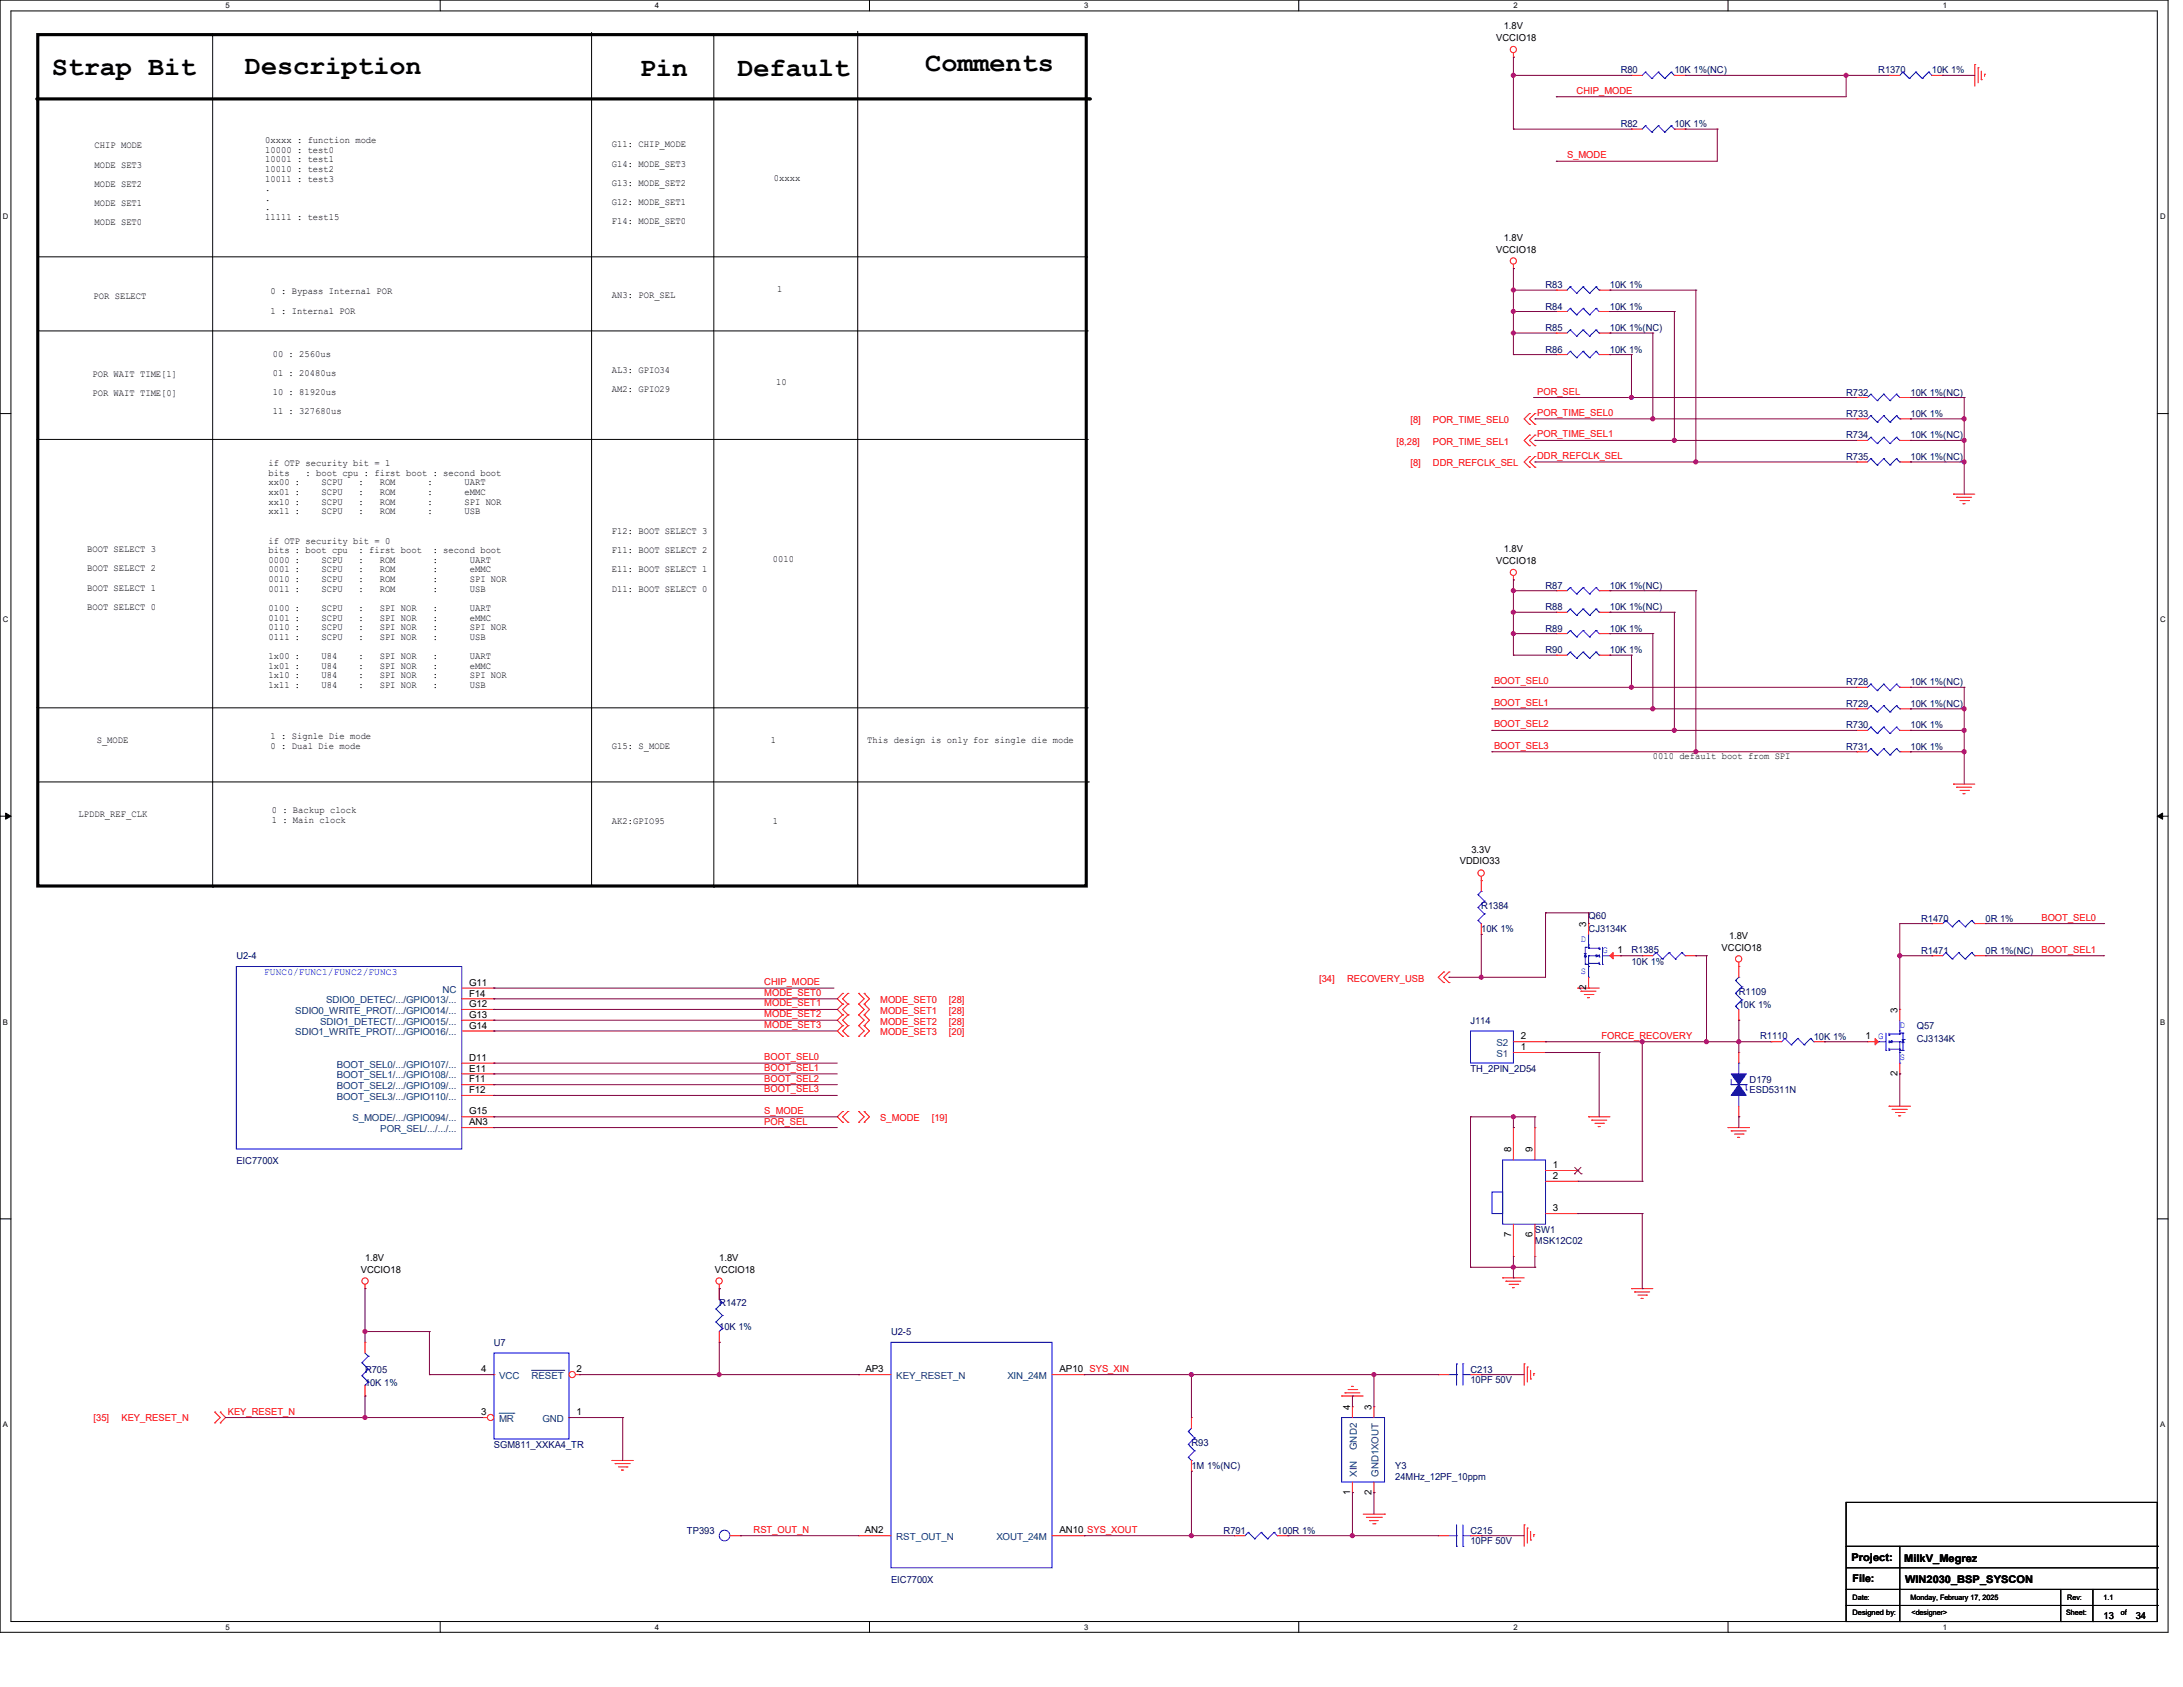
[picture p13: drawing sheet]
<svg xmlns="http://www.w3.org/2000/svg" width="558mm" height="431mm" viewBox="0 0 558 431" stroke-linecap="round" stroke-linejoin="round" font-family="sans-serif">
<defs><g id="words">
<g font-size="6.9">
<text x="13.2" y="19.2">Strap Bit</text>
<text x="62.6" y="18.9">Description</text>
<text x="163.5" y="19.4">Pin</text>
<text x="188.5" y="19.4">Default</text>
<text x="236.5" y="18.1">Comments</text>
</g>
<g font-size="2.7">
<text x="473.2" y="398.7">Project:</text>
<text x="486.7" y="399">MilkV_Megrez</text>
<text x="473.5" y="404.2">File:</text>
<text x="487" y="404.5">WIN2030_BSP_SYSCON</text>
</g>
<g font-size="2.5">
<text x="382.4" y="10.5">VCCIO18</text>
<text x="384.4" y="7.5">1.8V</text>
<text x="24.2" y="37.9">CHIP MODE</text>
<text x="67.8" y="36.6">0xxxx : function mode</text>
<text x="67.8" y="39">10000 : test0</text>
<text x="67.8" y="41.5">10001 : test1</text>
<text x="156.4" y="37.7">G11: CHIP_MODE</text>
<text x="24.2" y="42.8">MODE SET3</text>
<text x="24.2" y="47.8">MODE SET2</text>
<text x="67.8" y="43.9">10010 : test2</text>
<text x="67.8" y="46.4">10011 : test3</text>
<text x="156.4" y="42.6">G14: MODE_SET3</text>
<text x="156.4" y="47.5">G13: MODE_SET2</text>
<text x="197.8" y="46.1">0xxxx</text>
<text x="24.2" y="52.7">MODE SET1</text>
<text x="67.8" y="48.9">.</text>
<text x="67.8" y="51.3">.</text>
<text x="67.8" y="53.8">.</text>
<text x="156.4" y="52.4">G12: MODE_SET1</text>
<text x="24.2" y="57.6">MODE SET0</text>
<text x="67.8" y="56.2">11111 : test15</text>
<text x="156.4" y="57.3">F14: MODE_SET0</text>
<text x="382.4" y="64.6">VCCIO18</text>
<text x="384.4" y="61.6">1.8V</text>
<text x="23.9" y="76.3">POR SELECT</text>
<text x="69.2" y="75.2">0 : Bypass Internal POR</text>
<text x="156.4" y="76.1">AN3: POR_SEL</text>
<text x="198.7" y="74.7">1</text>
<text x="69.2" y="80.1">1 : Internal POR</text>
<text x="69.7" y="91.1">00 : 2560us</text>
<text x="156.4" y="95.2">AL3: GPIO34</text>
<text x="23.6" y="96.3">POR WAIT TIME[1]</text>
<text x="23.6" y="101.3">POR WAIT TIME[0]</text>
<text x="69.7" y="96.1">01 : 20480us</text>
<text x="69.7" y="101">10 : 81920us</text>
<text x="156.4" y="100.2">AM2: GPIO29</text>
<text x="198.4" y="98.3">10</text>
<text x="69.7" y="105.9">11 : 327680us</text>
<text x="68.6" y="119.1">if OTP security bit = 1</text>
<text x="68.6" y="121.6">bits</text>
<text x="68.6" y="124">xx00 :</text>
<text x="78.1" y="121.6">: boot cpu : first boot : second boot</text>
<text x="82.2" y="124">SCPU</text>
<text x="91.6" y="124">:</text>
<text x="97.1" y="124">ROM</text>
<text x="109.2" y="124">:</text>
<text x="118.7" y="124">UART</text>
<text x="68.6" y="126.5">xx01 :</text>
<text x="68.6" y="128.9">xx10 :</text>
<text x="68.6" y="131.4">xx11 :</text>
<text x="82.2" y="126.5">SCPU</text>
<text x="82.2" y="128.9">SCPU</text>
<text x="82.2" y="131.4">SCPU</text>
<text x="91.6" y="126.5">:</text>
<text x="91.6" y="128.9">:</text>
<text x="91.6" y="131.4">:</text>
<text x="97.1" y="126.5">ROM</text>
<text x="97.1" y="128.9">ROM</text>
<text x="97.1" y="131.4">ROM</text>
<text x="109.2" y="126.5">:</text>
<text x="109.2" y="128.9">:</text>
<text x="109.2" y="131.4">:</text>
<text x="118.7" y="126.5">eMMC</text>
<text x="118.7" y="128.9">SPI NOR</text>
<text x="118.7" y="131.4">USB</text>
<text x="156.4" y="136.4">F12: BOOT SELECT 3</text>
<text x="22.3" y="141.1">BOOT SELECT 3</text>
<text x="68.6" y="138.9">if OTP security bit = 0</text>
<text x="68.6" y="141.4">bits : boot cpu</text>
<text x="68.6" y="143.8">0000 :</text>
<text x="82.2" y="143.8">SCPU</text>
<text x="91.6" y="141.4">: first boot</text>
<text x="91.6" y="143.8">:</text>
<text x="97.1" y="143.8">ROM</text>
<text x="110.6" y="141.4">: second boot</text>
<text x="110.6" y="143.8">:</text>
<text x="120.1" y="143.8">UART</text>
<text x="156.4" y="141.3">F11: BOOT SELECT 2</text>
<text x="197.6" y="143.6">0010</text>
<text x="384.4" y="141.1">1.8V</text>
<text x="22.3" y="146">BOOT SELECT 2</text>
<text x="68.6" y="146.3">0001 :</text>
<text x="68.6" y="148.7">0010 :</text>
<text x="82.2" y="146.3">SCPU</text>
<text x="82.2" y="148.7">SCPU</text>
<text x="91.6" y="146.3">:</text>
<text x="91.6" y="148.7">:</text>
<text x="97.1" y="146.3">ROM</text>
<text x="97.1" y="148.7">ROM</text>
<text x="110.6" y="146.3">:</text>
<text x="110.6" y="148.7">:</text>
<text x="120.1" y="146.3">eMMC</text>
<text x="120.1" y="148.7">SPI NOR</text>
<text x="156.4" y="146.2">E11: BOOT SELECT 1</text>
<text x="382.4" y="144.1">VCCIO18</text>
<text x="22.3" y="150.9">BOOT SELECT 1</text>
<text x="22.3" y="155.8">BOOT SELECT 0</text>
<text x="68.6" y="151.2">0011 :</text>
<text x="82.2" y="151.2">SCPU</text>
<text x="91.6" y="151.2">:</text>
<text x="97.1" y="151.2">ROM</text>
<text x="110.6" y="151.2">:</text>
<text x="120.1" y="151.2">USB</text>
<text x="156.4" y="151.1">D11: BOOT SELECT 0</text>
<text x="68.6" y="156.1">0100 :</text>
<text x="68.6" y="158.5">0101 :</text>
<text x="68.6" y="161">0110 :</text>
<text x="82.2" y="156.1">SCPU</text>
<text x="82.2" y="158.5">SCPU</text>
<text x="82.2" y="161">SCPU</text>
<text x="91.6" y="156.1">:</text>
<text x="91.6" y="158.5">:</text>
<text x="91.6" y="161">:</text>
<text x="97.1" y="156.1">SPI NOR</text>
<text x="97.1" y="158.5">SPI NOR</text>
<text x="97.1" y="161">SPI NOR</text>
<text x="110.6" y="156.1">:</text>
<text x="110.6" y="158.5">:</text>
<text x="110.6" y="161">:</text>
<text x="120.1" y="156.1">UART</text>
<text x="120.1" y="158.5">eMMC</text>
<text x="120.1" y="161">SPI NOR</text>
<text x="68.6" y="163.4">0111 :</text>
<text x="82.2" y="163.4">SCPU</text>
<text x="91.6" y="163.4">:</text>
<text x="97.1" y="163.4">SPI NOR</text>
<text x="110.6" y="163.4">:</text>
<text x="120.1" y="163.4">USB</text>
<text x="68.6" y="168.4">1x00 :</text>
<text x="68.6" y="170.8">1x01 :</text>
<text x="68.6" y="173.3">1x10 :</text>
<text x="82.2" y="168.4">U84</text>
<text x="82.2" y="170.8">U84</text>
<text x="82.2" y="173.3">U84</text>
<text x="91.6" y="168.4">:</text>
<text x="91.6" y="170.8">:</text>
<text x="91.6" y="173.3">:</text>
<text x="97.1" y="168.4">SPI NOR</text>
<text x="97.1" y="170.8">SPI NOR</text>
<text x="97.1" y="173.3">SPI NOR</text>
<text x="110.6" y="168.4">:</text>
<text x="110.6" y="170.8">:</text>
<text x="110.6" y="173.3">:</text>
<text x="120.1" y="168.4">UART</text>
<text x="120.1" y="170.8">eMMC</text>
<text x="120.1" y="173.3">SPI NOR</text>
<text x="68.6" y="175.7">1x11 :</text>
<text x="82.2" y="175.7">U84</text>
<text x="91.6" y="175.7">:</text>
<text x="97.1" y="175.7">SPI NOR</text>
<text x="110.6" y="175.7">:</text>
<text x="120.1" y="175.7">USB</text>
<text x="24.7" y="189.9">S_MODE</text>
<text x="69.2" y="188.8">1 : Signle Die mode</text>
<text x="69.2" y="191.3">0 : Dual Die mode</text>
<text x="156.4" y="191.3">G15: S_MODE</text>
<text x="197" y="189.9">1</text>
<text x="221.7" y="189.9">This design is only for single die mode</text>
<text x="422.5" y="194">0010 default boot from SPI</text>
<text x="20.1" y="208.8">LPDDR_REF_CLK</text>
<text x="69.5" y="207.7">0 : Backup clock</text>
<text x="69.5" y="210.2">1 : Main clock</text>
<text x="156.4" y="210.5">AK2:GPIO95</text>
<text x="197.6" y="210.5">1</text>
<text x="373.1" y="220.6">VDDIO33</text>
<text x="376.1" y="217.9">3.3V</text>
<text x="405.5" y="236.8" transform="rotate(-90 405.5 236.8)">3</text>
<text x="442" y="239.9">1.8V</text>
<text x="413.4" y="243.6">1</text>
<text x="440.1" y="242.9">VCCIO18</text>
<text x="119.9" y="251.8">G11</text>
<text x="119.9" y="254.6">F14</text>
<text x="119.9" y="257.3">G12</text>
<text x="405.5" y="253" transform="rotate(-90 405.5 253)">2</text>
<text x="119.9" y="260.1">G13</text>
<text x="119.9" y="262.8">G14</text>
<text x="485" y="258.7" transform="rotate(-90 485 258.7)">3</text>
<text x="388.7" y="268.3">1</text>
<text x="388.7" y="265.6">2</text>
<text x="476.8" y="265.6">1</text>
<text x="119.9" y="271">D11</text>
<text x="119.9" y="273.8">E11</text>
<text x="485" y="274.9" transform="rotate(-90 485 274.9)">2</text>
<text x="119.9" y="276.5">F11</text>
<text x="119.9" y="279.3">F12</text>
<text x="119.9" y="284.7">G15</text>
<text x="119.9" y="287.5">AN3</text>
<text x="386.2" y="294.4" transform="rotate(-90 386.2 294.4)">8</text>
<text x="391.8" y="294.4" transform="rotate(-90 391.8 294.4)">9</text>
<text x="397" y="298.4">1</text>
<text x="397" y="301.2">2</text>
<text x="397" y="309.5">3</text>
<text x="386.2" y="316.1" transform="rotate(-90 386.2 316.1)">7</text>
<text x="391.8" y="316.1" transform="rotate(-90 391.8 316.1)">6</text>
<text x="93.3" y="322.2">1.8V</text>
<text x="183.9" y="322.2">1.8V</text>
<text x="92.2" y="325.2">VCCIO18</text>
<text x="182.8" y="325.2">VCCIO18</text>
<text x="123" y="350.6">4</text>
<text x="147.4" y="350.6">2</text>
<text x="221.2" y="350.6">AP3</text>
<text x="270.8" y="350.6">AP10 SYS_XIN</text>
<text x="123" y="361.6">3</text>
<text x="147.4" y="361.6">1</text>
<text x="345.1" y="360.3" transform="rotate(-90 345.1 360.3)">4</text>
<text x="350.6" y="360.3" transform="rotate(-90 350.6 360.3)">3</text>
<text x="345.1" y="381.9" transform="rotate(-90 345.1 381.9)">1</text>
<text x="350.6" y="381.9" transform="rotate(-90 350.6 381.9)">2</text>
<text x="221.1" y="391.8">AN2</text>
<text x="270.8" y="391.8">AN10 SYS_XOUT</text>
<text x="537.7" y="413.5">13</text>
<text x="545.9" y="413.5">34</text>
</g>
<g font-size="2.5" fill="#f00">
<text x="403" y="24">CHIP_MODE</text>
<text x="400.6" y="40.4">S_MODE</text>
<text x="392.9" y="100.8">POR_SEL</text>
<text x="392.9" y="106.3">POR_TIME_SEL0</text>
<text x="357" y="113.7">[8,28]</text>
<text x="360.5" y="108.2">[8]</text>
<text x="366.3" y="108.2">POR_TIME_SEL0</text>
<text x="366.3" y="113.7">POR_TIME_SEL1</text>
<text x="392.9" y="111.8">POR_TIME_SEL1</text>
<text x="360.5" y="119.2">[8]</text>
<text x="366.3" y="119.2">DDR_REFCLK_SEL</text>
<text x="392.9" y="117.3">DDR_REFCLK_SEL</text>
<text x="381.9" y="174.8">BOOT_SEL0</text>
<text x="381.9" y="180.3">BOOT_SEL1</text>
<text x="381.9" y="185.8">BOOT_SEL2</text>
<text x="381.9" y="191.3">BOOT_SEL3</text>
<text x="521.8" y="235.2">BOOT_SEL0</text>
<text x="521.8" y="243.4">BOOT_SEL1</text>
<text x="195.4" y="251.7">CHIP_MODE</text>
<text x="337.2" y="250.8">[34]</text>
<text x="344.3" y="250.8">RECOVERY_USB</text>
<text x="195.4" y="254.4">MODE_SET0</text>
<text x="195.4" y="257.1">MODE_SET1</text>
<text x="225" y="256.3">MODE_SET0</text>
<text x="242.6" y="256.3">[28]</text>
<text x="195.4" y="259.9">MODE_SET2</text>
<text x="195.4" y="262.6">MODE_SET3</text>
<text x="225" y="259">MODE_SET1</text>
<text x="225" y="261.8">MODE_SET2</text>
<text x="242.6" y="259">[28]</text>
<text x="242.6" y="261.8">[28]</text>
<text x="225" y="264.5">MODE_SET3</text>
<text x="242.6" y="264.5">[20]</text>
<text x="409.3" y="265.4">FORCE_RECOVERY</text>
<text x="195.4" y="273.6">BOOT_SEL1</text>
<text x="195.4" y="270.8">BOOT_SEL0</text>
<text x="195.4" y="279.1">BOOT_SEL3</text>
<text x="195.4" y="276.4">BOOT_SEL2</text>
<text x="195.4" y="284.6">S_MODE</text>
<text x="195.4" y="287.3">POR_SEL</text>
<text x="225" y="286.5">S_MODE</text>
<text x="238.2" y="286.5">[19]</text>
<text x="23.9" y="363">[35]</text>
<text x="31" y="363">KEY_RESET_N</text>
<text x="58.2" y="361.4">KEY_RESET_N</text>
<text x="192.6" y="391.6">RST_OUT_N</text>
</g>
<g font-size="2.5" fill="#000080">
<text x="414.3" y="18.8">R80</text>
<text x="428" y="18.8">10K 1%(NC)</text>
<text x="480.1" y="18.8">R1370</text>
<text x="493.8" y="18.8">10K 1%</text>
<text x="414.3" y="32.5">R82</text>
<text x="428" y="32.5">10K 1%</text>
<text x="395.1" y="73.6">R83</text>
<text x="411.5" y="73.6">10K 1%</text>
<text x="395.1" y="79.1">R84</text>
<text x="411.5" y="79.1">10K 1%</text>
<text x="395.1" y="84.6">R85</text>
<text x="411.5" y="84.6">10K 1%(NC)</text>
<text x="395.1" y="90.1">R86</text>
<text x="411.5" y="90.1">10K 1%</text>
<text x="471.9" y="101">R732</text>
<text x="488.4" y="101">10K 1%(NC)</text>
<text x="471.9" y="106.6">R733</text>
<text x="488.4" y="106.6">10K 1%</text>
<text x="471.9" y="112">R734</text>
<text x="488.4" y="112">10K 1%(NC)</text>
<text x="471.9" y="117.5">R735</text>
<text x="488.4" y="117.5">10K 1%(NC)</text>
<text x="395.1" y="150.4">R87</text>
<text x="395.1" y="155.9">R88</text>
<text x="411.5" y="150.4">10K 1%(NC)</text>
<text x="411.5" y="155.9">10K 1%(NC)</text>
<text x="395.1" y="161.4">R89</text>
<text x="411.5" y="161.4">10K 1%</text>
<text x="395.1" y="166.9">R90</text>
<text x="411.5" y="166.9">10K 1%</text>
<text x="471.9" y="175.1">R728</text>
<text x="488.4" y="175.1">10K 1%(NC)</text>
<text x="471.9" y="180.6">R729</text>
<text x="488.4" y="180.6">10K 1%(NC)</text>
<text x="471.9" y="191.6">R731</text>
<text x="471.9" y="186.1">R730</text>
<text x="488.4" y="191.6">10K 1%</text>
<text x="488.4" y="186.1">10K 1%</text>
<text x="378.6" y="232.2">R1384</text>
<text x="378.6" y="238.2">10K 1%</text>
<text x="406.1" y="234.9">Q60</text>
<text x="406.1" y="238.2">CJ3134K</text>
<text x="491.1" y="235.5">R1470</text>
<text x="507.5" y="235.5">0R 1%</text>
<text x="60.4" y="245.1">U2-4</text>
<text x="417" y="243.4">R1385</text>
<text x="491.1" y="243.7">R1471</text>
<text x="507.5" y="243.7">0R 1%(NC)</text>
<text x="417" y="246.4">10K 1%</text>
<text x="444.5" y="254.1">R1109</text>
<text x="444.5" y="257.4">10K 1%</text>
<text x="375.9" y="261.5">J114</text>
<text x="490" y="262.9">Q57</text>
<text x="449.9" y="265.4">R1110</text>
<text x="463.6" y="265.6">10K 1%</text>
<text x="490" y="266.2">CJ3134K</text>
<text x="375.9" y="273.9">TH_2PIN_2D54</text>
<text x="447.2" y="276.6">D179</text>
<text x="447.2" y="279.4">ESD5311N</text>
<text x="60.4" y="297.5">EIC7700X</text>
<text x="392.3" y="315">SW1</text>
<text x="392.3" y="317.8">MSK12C02</text>
<text x="183.9" y="333.7">R1472</text>
<text x="183.9" y="339.7">10K 1%</text>
<text x="227.8" y="341.1">U2-5</text>
<text x="126.2" y="343.8">U7</text>
<text x="93.3" y="350.7">R705</text>
<text x="93.3" y="354">10K 1%</text>
<text x="375.9" y="350.7">C213</text>
<text x="375.9" y="353.4">10PF 50V</text>
<text x="126.2" y="369.9">SGM811_XXKA4_TR</text>
<text x="304.5" y="369.3">R93</text>
<text x="304.5" y="375.4">1M 1%(NC)</text>
<text x="356.7" y="375.4">Y3</text>
<text x="356.7" y="378.1">24MHz_12PF_10ppm</text>
<text x="175.6" y="391.8">TP393</text>
<text x="312.8" y="391.8">R791</text>
<text x="326.5" y="391.8">100R 1%</text>
<text x="375.9" y="391.8">C215</text>
<text x="375.9" y="394.6">10PF 50V</text>
<text x="227.8" y="404.5">EIC7700X</text>
</g>
<g font-size="2.5" fill="#00f">
<text x="404.1" y="240.7">D</text>
<text x="409.6" y="243.4">G</text>
<text x="67.5" y="249.2">FUNC0/FUNC1/FUNC2/FUNC3</text>
<text x="404.1" y="248.9">S</text>
<text x="485.6" y="262.6">D</text>
<text x="480.1" y="265.3">G</text>
<text x="485.6" y="270.8">S</text>
</g>
<g font-size="2.5" fill="#004080">
<text x="83.4" y="256.3">SDIO0_DETEC/.../GPIO013/...</text>
<text x="113.1" y="253.6">NC</text>
<text x="75.5" y="259">SDIO0_WRITE_PROT/.../GPIO014/...</text>
<text x="81.8" y="261.8">SDIO1_DETECT/.../GPIO015/...</text>
<text x="75.5" y="264.5">SDIO1_WRITE_PROT/.../GPIO016/...</text>
<text x="382.5" y="267.3">S2</text>
<text x="86.1" y="272.8">BOOT_SEL0/.../GPIO107/...</text>
<text x="86.1" y="275.5">BOOT_SEL1/.../GPIO108/...</text>
<text x="382.5" y="270">S1</text>
<text x="86.1" y="278.3">BOOT_SEL2/.../GPIO109/...</text>
<text x="86.1" y="281">BOOT_SEL3/.../GPIO110/...</text>
<text x="90.1" y="286.5">S_MODE/.../GPIO094/...</text>
<text x="97.2" y="289.2">POR_SEL/.../.../...</text>
<text x="127.6" y="352.3">VCC</text>
<text x="135.8" y="352.3">RESET</text>
<text x="229.1" y="352.3">KEY_RESET_N</text>
<text x="257.5" y="352.3">XIN_24M</text>
<text x="127.6" y="363.3">MR</text>
<text x="138.6" y="363.3">GND</text>
<text x="346.8" y="370.5" transform="rotate(-90 346.8 370.5)">GND2</text>
<text x="346.8" y="377.3" transform="rotate(-90 346.8 377.3)">XIN</text>
<text x="352.3" y="377.3" transform="rotate(-90 352.3 377.3)">GND1XOUT</text>
<text x="229.1" y="393.5">RST_OUT_N</text>
<text x="254.7" y="393.5">XOUT_24M</text>
</g>
<g font-size="2">
<text x="57.7" y="2.1">5</text>
<text x="167.4" y="2.1">4</text>
<text x="277.1" y="2.1">3</text>
<text x="386.8" y="2.1">2</text>
<text x="496.6" y="2.1">1</text>
<text x=".8" y="56">D</text>
<text x="552.2" y="56">D</text>
<text x=".8" y="158.9">C</text>
<text x="552.2" y="158.9">C</text>
<text x=".8" y="261.7">B</text>
<text x="552.2" y="261.7">B</text>
<text x=".8" y="364.6">A</text>
<text x="552.2" y="364.6">A</text>
<text x="57.7" y="416.3">5</text>
<text x="167.4" y="416.3">4</text>
<text x="277.1" y="416.3">3</text>
<text x="386.8" y="416.3">2</text>
<text x="496.6" y="416.3">1</text>
</g>
<g font-size="1.9">
<text x="473.5" y="408.9">Date:</text>
<text x="473.5" y="412.7">Designed by:</text>
<text x="488.4" y="408.9">Monday, February 17, 2025</text>
<text x="488.6" y="412.7">&lt;designer&gt;</text>
<text x="528.1" y="412.7">Sheet:</text>
<text x="528.4" y="408.9">Rev:</text>
<text x="537.7" y="408.9">1.1</text>
<text x="542.1" y="412.7">of</text>
</g>
</g></defs>
<g fill="none" stroke="#000" stroke-width=".26">
<path d="M0 0h554.2v417h-554.2zM2.8 2.8h548.6v411.5h-548.6zM54.4 8.6v218.1M112.5 0v2.8M151.2 8.3v218.1M182.5 8.6v218.1M219.2 8v218.1M222.2 0v2.8M332 0v2.8M441.7 0v2.8M9.7 65.6h268M277.7 65.6h.1"/>
<path d="M9.7 84.5h268.2M277.9 84.5h.1M0 105.7h2.8M9.4 112.3h268.5M277.9 112.3h.1M551.4 105.7h2.8M9.4 180.8h268.5M9.7 199.8h268.5M277.9 180.8h.1M278.2 199.8h.1M0 208.5h2.8M1.4 207.7l1.4 .8-1.4 .8z"/>
<path d="M551.4 208.5l1.4-.8v1.6zM551.4 208.5h2.8M54.4 226.7h.1M151.2 226.4h.1M182.5 226.7h.1M219.2 226.1h.1M0 311.4h2.8M551.4 311.4h2.8M471.9 383.8h79.5v30.5h-79.5zM471.9 395.1h79.5M485.6 395.1v19.2M551.4 395.1h.1"/>
<path d="M112.5 414.3v2.7M222.2 414.3v2.7M332 414.3v2.7M441.7 414.3v2.7M471.9 400.6h79.5M471.9 406.1h79.5M471.9 410.2h79.5M485.6 414.3h.1M526.8 414.3h.1M526.8 406.1v8.2M535 414.3h.1M535 406.1v8.2"/>
<path d="M551.4 400.6h.1M551.4 406.1h.1M551.4 410.2h.1"/>
</g>
<path d="M1.4 207.7l1.4 .8-1.4 .8zM551.4 208.5l1.4-.8v1.6z" fill="#000"/>
<path d="M9.7 8.8h268v217.6h-268zM9.4 25.3h269.1" fill="none" stroke="#000" stroke-width=".8"/>
<circle cx="278.5" cy="25.3" r=".4" fill="#000"/>
<g fill="none" stroke="#f00" stroke-width=".26">
<path d="M386.8 14.6h.1M386.8 13.5v1.1M504.8 16.5h.1M504.8 16.5v5.5M505.6 17.3h.1M505.6 17.3v3.9M506.4 18.2v2.2M507.3 19h.1M507.3 19v.5M417 33h.1M417 33h2.8M428 33h2.7"/>
<path d="M430.7 33h.1M506.4 20.4h.1M386.8 68.6h.1M386.8 67.5v1.1M397.8 79.6h.1M397.8 79.6h2.8M408.8 79.6h2.7M411.5 79.6h.1M397.8 85.1h.1M397.8 85.1h2.8M408.8 85.1h2.7M411.5 85.1h.1"/>
<path d="M390.9 108.4h.1M390.9 105.7h.1M390.9 113.9h.1M390.9 111.2h.1M390.9 119.4h.1M390.9 116.6h.1M390.9 105.7l-1.3 1.3 1.3 1.4M390.9 111.2l-1.3 1.3 1.3 1.4M390.9 116.6l-1.3 1.4 1.3 1.4M392.3 108.4h.1M392.3 105.7h.1M392.3 113.9h.1"/>
<path d="M392.3 111.2h.1M392.3 119.4h.1M392.3 116.6h.1M392.3 105.7l-1.4 1.3 1.4 1.4M392.3 111.2l-1.4 1.3 1.4 1.4M392.3 116.6l-1.4 1.4 1.4 1.4M474.6 107h.1M474.6 112.5h.1M474.6 107h2.8M474.6 112.5h2.8M485.6 107h2.8M485.6 112.5h2.8"/>
<path d="M488.4 107h.1M488.4 112.5h.1M499.3 126.2h.1M499.3 126.2h5.5M500.1 127h.1M500.1 127h3.9M501 127.9h2.2M501.8 128.7h.1M501.8 128.7h.5M503.2 127.9h.1M386.8 148.2h.1M386.8 147.1v1.1"/>
<path d="M397.8 150.9h.1M397.8 156.4h.1M397.8 150.9h2.8M397.8 156.4h2.8M408.8 150.9h2.7M408.8 156.4h2.7M411.5 150.9h.1M411.5 156.4h.1M474.6 175.6h.1M474.6 175.6h2.8M485.6 175.6h2.8M488.4 175.6h.1"/>
<path d="M474.6 192.1h.1M474.6 181.1h.1M474.6 192.1h2.8M474.6 181.1h2.8M485.6 192.1h2.8M485.6 181.1h2.8M488.4 192.1h.1M488.4 181.1h.1M499.3 200.3h.1M499.3 200.3h5.5M500.1 201.1h.1M500.1 201.1h3.9"/>
<path d="M501 201.9h2.2M501.8 202.8h.1M501.8 202.8h.5M503.2 201.9h.1M378.6 225h.1M378.6 238.7h.1M378.6 223.9v3.9M378.6 236v2.7M493.8 236h.1M493.8 236h2.8M504.8 236h2.7M507.5 236h.1"/>
<path d="M215.4 253.8h.1M215.4 256.5h.1M215.4 259.3h.1M215.4 253.8l-1.4 1.4 1.4 1.3M215.4 256.5l-1.4 1.4 1.4 1.4M215.4 259.3l-1.4 1.3 1.4 1.4M216.7 256.5h.1M216.7 253.8h.1M216.7 259.3h.1M216.7 253.8l-1.3 1.4 1.3 1.3M216.7 256.5l-1.3 1.4 1.3 1.4M216.7 259.3l-1.3 1.3 1.3 1.4"/>
<path d="M219.5 256.5h.1M219.5 253.8h.1M219.5 259.3h.1M219.5 253.8l1.4 1.4-1.4 1.3M219.5 256.5l1.4 1.4-1.4 1.4M219.5 259.3l1.4 1.3-1.4 1.4M220.9 256.5h.1M220.9 253.8h.1M220.9 259.3h.1M220.9 253.8l1.3 1.4-1.3 1.3M220.9 256.5l1.3 1.4-1.3 1.4M220.9 259.3l1.3 1.3-1.3 1.4"/>
<path d="M369 251h.1M369 248.3h.1M369 248.3l-1.4 1.4 1.4 1.3M370.4 251h.1M370.4 248.3h.1M370.4 248.3l-1.4 1.4 1.4 1.3M403.3 252.4h.1M403.3 252.4h5.5M404.1 253.2h.1M404.1 253.2h3.9M405 254.1h2.2M405.8 254.9h.1"/>
<path d="M405.8 254.9h.5M407.2 254.1h.1M419.8 244.2h.1M419.8 244.2h2.7M430.7 244.2h2.8M433.5 244.2h.1M444.5 246.9h.1M444.5 245.8v3.9M444.5 257.9v2.7M493.8 244.2h.1M493.8 244.2h2.8M504.8 244.2h2.7"/>
<path d="M507.5 244.2h.1M215.4 262h.1M215.4 264.8h.1M215.4 262l-1.4 1.4 1.4 1.4M216.7 262h.1M216.7 264.8h.1M216.7 262l-1.3 1.4 1.3 1.4M219.5 262h.1M219.5 264.8h.1M219.5 262l1.4 1.4-1.4 1.4M220.9 262h.1M220.9 264.8h.1"/>
<path d="M220.9 262l1.3 1.4-1.3 1.4M386.8 268.9h8.3M386.8 266.1h8.3M395.1 268.9h.1M395.1 266.1h.1M444.5 260.6h.1M215.4 284h.1M215.4 286.7h.1M215.4 284l-1.4 1.3 1.4 1.4M216.7 286.7h.1M216.7 284h.1M216.7 284l-1.3 1.3 1.3 1.4"/>
<path d="M219.5 286.7h.1M219.5 284h.1M219.5 284l1.4 1.3-1.4 1.4M220.9 286.7h.1M220.9 284h.1M220.9 284l1.3 1.3-1.3 1.4M406.1 285.3h.1M406.1 285.3h5.4M406.9 286.2h.1M406.9 286.2h3.8M407.7 287h2.2M408.5 287.8h.1"/>
<path d="M408.5 287.8h.6M409.9 287h.1M441.7 288.1h.1M441.7 288.1h5.5M442.5 288.9h.1M442.5 288.9h3.9M443.4 289.7h2.2M444.2 290.6h.1M444.2 290.6h.5M445.6 289.7h.1M482.9 282.6h.1M482.9 282.6h5.5"/>
<path d="M483.7 283.4h.1M483.7 283.4h3.8M484.5 284.2h2.2M485.3 285.1h.1M485.3 285.1h.6M486.7 284.2h.1M93.3 329.2h.1M93.3 328.1v1.1M183.9 329.2h.1M183.9 328.1v1.1M384.1 326.5h.1M384.1 326.5h5.5"/>
<path d="M384.9 327.3h.1M384.9 327.3h3.8M385.7 328.1h2.2M386.6 329h.1M386.6 329h.5M387.9 328.1h.1M417 329.2h.1M417 329.2h5.5M417.8 330.1h.1M417.8 330.1h3.9M418.7 330.9h2.2M419.5 331.7h.1"/>
<path d="M419.5 331.7h.5M420.9 330.9h.1M93.3 342.9h.1M93.3 356.7h.1M93.3 342.9v2.8M93.3 353.9v2.8M219.5 351.2h.1M219.5 351.2h8.3M268.9 351.2h8.2M277.1 351.2h.1M342.9 356.7h.1M342.9 356.7h5.5"/>
<path d="M343.8 355.9h.1M343.8 355.9h3.8M344.6 355h2.2M345.4 354.2h.1M345.4 354.2h.5M345.7 359.4h.1M345.7 359.4v2.8M346.8 355h.1M351.2 359.4h.1M351.2 359.4v2.8M389.6 348.4h.1M389.6 348.4v5.5"/>
<path d="M390.4 349.2h.1M390.4 349.2v3.9M391.2 352.3h.1M391.2 350.1v2.2M392 350.9h.1M392 350.9v.6M54.9 363.5h.1M54.9 360.8h.1M54.9 360.8l1.4 1.4-1.4 1.3M56.3 360.8h.1M56.3 363.5h.1M56.3 360.8l1.4 1.4-1.4 1.3"/>
<path d="M145.5 362.2h.1M156.4 373.1h.1M156.4 373.1h5.5M157.2 373.9h.1M157.2 373.9h3.9M158.1 374.8h2.2M158.9 375.6h.1M158.9 375.6h.5M160.3 374.8h.1M345.7 378.6v2.7M351.2 378.6v2.7M186.6 392.3h2.7"/>
<path d="M189.3 392.3h.1M219.5 392.3h.1M219.5 392.3h8.3M268.9 392.3h8.2M277.1 392.3h.1M315.5 392.3h.1M315.5 392.3h2.8M326.5 392.3h2.7M329.2 392.3h.1M345.7 381.3h.1M348.4 386.8h5.5M349.2 387.6h3.9"/>
<path d="M350.1 388.5h.1M350.1 388.5h2.2M350.9 389.3h.6M351.2 381.3h.1M351.5 389.3h.1M353.1 387.6h.1M353.9 386.8h.1M367.6 392.3h.1M367.6 392.3h2.8M375.9 392.3h2.7M378.6 392.3h.1M389.6 389.6h.1"/>
<path d="M389.6 389.6v5.5M390.4 390.4h.1M390.4 390.4v3.8M391.2 393.4h.1M391.2 391.2v2.2M392 392h.1M392 392v.6"/>
<circle cx="386.8" cy="12.7" r=".79"/>
<circle cx="386.8" cy="66.7" r=".79"/>
<circle cx="386.8" cy="146.2" r=".78"/>
<circle cx="378.6" cy="223.1" r=".8"/>
<circle cx="444.4" cy="245" r=".8"/>
<circle cx="93.3" cy="327.3" r=".8"/>
<circle cx="183.8" cy="327.3" r=".8"/>
</g>
<g fill="none" stroke="#00f" stroke-width=".26">
<path d="M420.6 32.1h.1M420.6 32.1l-.8 .9M420.6 32.1l1.6 1.7M422.2 33.8h.1M423.9 32.1h.1M423.9 32.1l-1.7 1.7M423.9 32.1l1.6 1.7M425.5 33.8h.1M427.2 32.1h.1M427.2 32.1l-1.7 1.7M427.2 32.1l.8 .9M428 33h.1"/>
<path d="M401.4 78.8h.1M401.4 78.8l-.8 .8M401.4 78.8l1.6 1.6M404.7 78.8h.1M404.7 78.8l-1.7 1.6M404.7 78.8l1.6 1.6M408 78.8h.1M408 78.8l-1.7 1.6M408 78.8l.8 .8M408.8 79.6h.1M401.4 84.3h.1M401.4 84.3l-.8 .8"/>
<path d="M401.4 84.3l1.6 1.6M403 80.4h.1M403 85.9h.1M404.7 84.3h.1M404.7 84.3l-1.7 1.6M404.7 84.3l1.6 1.6M406.3 80.4h.1M406.3 85.9h.1M408 84.3h.1M408 84.3l-1.7 1.6M408 84.3l.8 .8M408.8 85.1h.1"/>
<path d="M478.2 106.2h.1M478.2 111.7h.1M478.2 106.2l-.8 .8M478.2 106.2l1.6 1.7M478.2 111.7l-.8 .8M478.2 111.7l1.6 1.6M479.8 107.9h.1M479.8 113.3h.1M481.5 106.2h.1M481.5 111.7h.1M481.5 106.2l-1.7 1.7M481.5 106.2l1.6 1.7"/>
<path d="M481.5 111.7l-1.7 1.6M481.5 111.7l1.6 1.6M483.1 107.9h.1M483.1 113.3h.1M484.8 106.2h.1M484.8 111.7h.1M484.8 106.2l-1.7 1.7M484.8 106.2l.8 .8M484.8 111.7l-1.7 1.6M484.8 111.7l.8 .8M485.6 107h.1M485.6 112.5h.1"/>
<path d="M401.4 150.1h.1M401.4 155.6h.1M401.4 150.1l-.8 .8M401.4 150.1l1.6 1.7M401.4 155.6l-.8 .8M401.4 155.6l1.6 1.6M403 151.8h.1M403 157.2h.1M404.7 150.1h.1M404.7 155.6h.1M404.7 150.1l-1.7 1.7M404.7 150.1l1.6 1.7"/>
<path d="M404.7 155.6l-1.7 1.6M404.7 155.6l1.6 1.6M406.3 151.8h.1M406.3 157.2h.1M408 150.1h.1M408 155.6h.1M408 150.1l-1.7 1.7M408 150.1l.8 .8M408 155.6l-1.7 1.6M408 155.6l.8 .8M408.8 150.9h.1M408.8 156.4h.1"/>
<path d="M478.2 174.8h.1M478.2 174.8l-.8 .8M478.2 174.8l1.6 1.6M479.8 176.4h.1M481.5 174.8h.1M481.5 174.8l-1.7 1.6M481.5 174.8l1.6 1.6M483.1 176.4h.1M484.8 174.8h.1M484.8 174.8l-1.7 1.6M484.8 174.8l.8 .8M485.6 175.6h.1"/>
<path d="M478.2 191.3h.1M478.2 180.3h.1M478.2 191.3l-.8 .8M478.2 191.3l1.6 1.6M478.2 180.3l-.8 .8M478.2 180.3l1.6 1.6M479.8 192.9h.1M479.8 181.9h.1M481.5 191.3h.1M481.5 180.3h.1M481.5 191.3l-1.7 1.6M481.5 191.3l1.6 1.6"/>
<path d="M481.5 180.3l-1.7 1.6M481.5 180.3l1.6 1.6M483.1 192.9h.1M483.1 181.9h.1M484.8 191.3h.1M484.8 180.3h.1M484.8 191.3l-1.7 1.6M484.8 191.3l.8 .8M484.8 180.3l-1.7 1.6M484.8 180.3l.8 .8M485.6 192.1h.1M485.6 181.1h.1"/>
<path d="M377.8 235.2h.1M377.8 231.9h.1M377.8 228.6h.1M377.8 235.2l.8 .8M377.8 231.9l1.6 1.6M377.8 228.6l1.6 1.6M378.6 227.8h.1M378.6 227.8l-.8 .8M379.4 233.5h.1M379.4 230.2h.1M379.4 233.5l-1.6 1.7M379.4 230.2l-1.6 1.7"/>
<path d="M497.4 235.2h.1M497.4 235.2l-.8 .8M497.4 235.2l1.6 1.6M499 236.8h.1M500.7 235.2h.1M500.7 235.2l-1.7 1.6M500.7 235.2l1.6 1.6M502.3 236.8h.1M504 235.2h.1M504 235.2l-1.7 1.6M504 235.2l.8 .8M504.8 236h.1"/>
<path d="M423.3 243.4h.1M423.3 243.4l-.8 .8M423.3 243.4l1.7 1.6M425 245h.1M426.6 243.4h.1M426.6 243.4l-1.6 1.6M426.6 243.4l1.6 1.6M428.2 245h.1M429.9 243.4h.1M429.9 243.4l-1.7 1.6M429.9 243.4l.8 .8M430.7 244.2h.1"/>
<path d="M443.6 257.1h.1M443.6 253.8h.1M443.6 250.5h.1M443.6 257.1l.9 .8M443.6 253.8l1.7 1.6M443.6 250.5l1.7 1.6M444.5 249.7h.1M444.5 249.7l-.9 .8M445.3 255.4h.1M445.3 252.1h.1M445.3 255.4l-1.7 1.7M445.3 252.1l-1.7 1.7"/>
<path d="M497.4 243.4h.1M497.4 243.4l-.8 .8M497.4 243.4l1.6 1.6M499 245h.1M500.7 243.4h.1M500.7 243.4l-1.7 1.6M500.7 243.4l1.6 1.6M502.3 245h.1M504 243.4h.1M504 243.4l-1.7 1.6M504 243.4l.8 .8M504.8 244.2h.1"/>
<path d="M375.9 263.4h10.9v8.2h-10.9zM92.5 348.1h.1M92.5 351.5h.1M92.5 348.1l1.6 1.7M92.5 351.5l1.6 1.6M93.3 353.9h.1M93.3 345.7l.8 .8M94.1 346.5h.1M94.1 349.8h.1M94.1 353.1h.1M94.1 346.5l-1.6 1.6M94.1 349.8l-1.6 1.7"/>
<path d="M94.1 353.1l-.8 .8M126.2 345.7h19.3v21.9h-19.3zM227.8 342.9h41.1v57.7h-41.1zM342.9 362.2h11v16.4h-11zM319.1 391.5h.1M319.1 391.5l-.8 .8M319.1 391.5l1.6 1.6M320.7 393.1h.1M322.4 391.5h.1M322.4 391.5l-1.7 1.6M322.4 391.5l1.6 1.6M324 393.1h.1"/>
<path d="M325.7 391.5h.1M325.7 391.5l-1.7 1.6M325.7 391.5l.8 .8M326.5 392.3h.1M370.4 392.3h1.9M372.3 392.3h.1M372.3 395.1h.1M372.3 389.6v5.5M373.9 395.1h.1M373.9 392.3h2M373.9 389.6v5.5M375.9 392.3h.1"/>
<circle cx="185.2" cy="392.3" r="1.35"/>
</g>
<circle cx="146.3" cy="351.2" r=".8" fill="#fff"/>
<g fill="none" stroke="#f00" stroke-width=".26">
<path d="M147.1 351.2h1.1M148.2 351.2h.1"/>
<circle cx="146.3" cy="351.2" r=".8"/>
</g>
<path d="M135.8 350.1h8.3M144.1 350.1h.1" fill="none" stroke="#004080" stroke-width=".26"/>
<circle cx="125.4" cy="362.1" r=".8" fill="#fff"/>
<g fill="none" stroke="#f00" stroke-width=".26">
<path d="M482.9 19.3h.1M482.9 19.3h2.7M493.8 19.3h2.8M496.6 19.3h.1M397.8 90.6h.1M397.8 90.6h2.8M408.8 90.6h2.7M411.5 90.6h.1M397.8 161.9h.1M397.8 161.9h2.8M408.8 161.9h2.7M411.5 161.9h.1"/>
<path d="M118 252.4h8.2M118 255.2h8.2M118 257.9h8.2M126.2 252.4h.1M126.2 255.2h.1M126.2 257.9h.1M118 260.6h8.2M118 263.4h8.2M118 271.6h8.2M118 274.4h8.2M118 277.1h8.2M118 279.9h8.2"/>
<path d="M126.2 260.6h.1M126.2 263.4h.1M126.2 271.6h.1M126.2 274.4h.1M126.2 277.1h.1M126.2 279.9h.1M118 285.3h8.2M118 288.1h8.2M126.2 285.3h.1M126.2 288.1h.1M386.8 288.1h.1M386.8 288.1v8.2"/>
<path d="M392.3 288.1h.1M392.3 288.1v8.2M395.1 299h8.2M403.3 299h.1M386.8 312.8v8.2M392.3 312.8v8.2M395.1 301.8h8.2M395.1 310h8.2M403.3 301.8h.1M403.3 310h.1M386.8 321h.1M392.3 321h.1"/>
<path d="M126.2 351.2h.1M123.5 362.2h.1M123.5 362.2h1.1"/>
<circle cx="125.4" cy="362.1" r=".8"/>
</g>
<path d="M127.6 361.1h3.8M131.4 361.1h.1" fill="none" stroke="#004080" stroke-width=".26"/>
<g fill="none" stroke="#00f" stroke-width=".26">
<path d="M486.4 18.4h.1M486.4 18.4l-.8 .9M486.4 18.4l1.7 1.7M489.7 18.4h.1M489.7 18.4l-1.6 1.7M489.7 18.4l1.7 1.7M493 18.4h.1M493 18.4l-1.6 1.7M493 18.4l.8 .9M493.8 19.3h.1M488.1 20.1h.1M491.4 20.1h.1"/>
<path d="M401.4 89.7h.1M401.4 89.7l-.8 .9M401.4 89.7l1.6 1.7M403 91.4h.1M404.7 89.7h.1M404.7 89.7l-1.7 1.7M404.7 89.7l1.6 1.7M406.3 91.4h.1M408 89.7h.1M408 89.7l-1.7 1.7M408 89.7l.8 .9M408.8 90.6h.1"/>
<path d="M401.4 161.1h.1M401.4 161.1l-.8 .8M401.4 161.1l1.6 1.6M403 162.7h.1M404.7 161.1h.1M404.7 161.1l-1.7 1.6M404.7 161.1l1.6 1.6M406.3 162.7h.1M408 161.1h.1M408 161.1l-1.7 1.6M408 161.1l.8 .8M408.8 161.9h.1"/>
<path d="M60.4 246.9h57.6v46.7h-57.6zM480.1 266.1h.1M480.1 266.1h1.9M482.9 264.2h.1M482.9 264.2h2.7M482.9 268.1h2.7M485.6 264.2h.1M485.6 268.1h.1M485.6 268.9h.1M485.6 263.4v.8M485.6 268.1v.8M384.1 296.3h11v16.5h-11z"/>
<path d="M381.3 304.5h2.8v5.5h-2.8z"/>
</g>
<path d="M402.5 299.9h.1M402.5 298.2l1.7 1.7M404.1 298.2l-1.6 1.7M404.2 299.9h.1" fill="none" stroke="#804000" stroke-width=".26"/>
<path d="M482.9 266.1l.8-.2v.5z" fill="#00f"/>
<path d="M482.9 266.1l.8-.2v.5z" fill="none" stroke="#00f" stroke-width=".26"/>
<path d="M486.4 265.6l.3 .8h-.5z" fill="#00f"/>
<g fill="none" stroke="#00f" stroke-width=".26">
<path d="M482 268.4h.1M482 263.9v4.5M482.9 266.4h.1M482.9 268.4h.1M482.9 264.5h.1M482.9 263.9v.6M482.9 265.9v.5M482.9 267.8v.6M483.7 266.1h1.9M485.6 263.9h.1M485.6 266.1h.1M485.6 271.6h.1"/>
<path d="M485.6 263.4h.1M485.6 268.4h.8M485.6 263.9h.8M485.6 260.6v2.8M485.6 266.1v2M485.6 268.9v2.7M486.2 265.6h.5M486.4 265.6l.3 .8h-.5zM486.4 268.4h.1M486.4 263.9h.1M486.4 263.9v1.7M486.4 266.4v2"/>
<path d="M486.7 265.6h.1"/>
</g>
<path d="M479.3 265.3l.8 .8-.8 .9z" fill="#f00"/>
<g fill="none" stroke="#f00" stroke-width=".26">
<path d="M417 19.3h.1M417 19.3h2.8M428 19.3h2.7M430.7 19.3h.1M474.6 118h.1M474.6 118h2.8M485.6 118h2.8M488.4 118h.1M474.6 186.6h.1M474.6 186.6h2.8M485.6 186.6h2.8M488.4 186.6h.1"/>
<path d="M485.6 257.9h.1M485.6 257.9v2.7M477.4 266.1h.1M477.4 266.1h2.7M479.3 265.3l.8 .8-.8 .9zM485.6 274.4h.1M485.6 271.6v2.8M183.9 329.2h.1M183.9 329.2v2.8M183.9 342.9h.1M183.9 340.2v2.7M304.5 362.2h.1"/>
<path d="M304.5 375.9h.1M304.5 362.2v2.7M304.5 373.1v2.8"/>
</g>
<g fill="none" stroke="#00f" stroke-width=".26">
<path d="M420.6 18.4h.1M420.6 18.4l-.8 .9M420.6 18.4l1.6 1.7M423.9 18.4h.1M423.9 18.4l-1.7 1.7M423.9 18.4l1.6 1.7M427.2 18.4h.1M427.2 18.4l-1.7 1.7M427.2 18.4l.8 .9M428 19.3h.1M422.2 20.1h.1M425.5 20.1h.1"/>
<path d="M478.2 117.2h.1M478.2 117.2l-.8 .8M478.2 117.2l1.6 1.6M479.8 118.8h.1M481.5 117.2h.1M481.5 117.2l-1.7 1.6M481.5 117.2l1.6 1.6M483.1 118.8h.1M484.8 117.2h.1M484.8 117.2l-1.7 1.6M484.8 117.2l.8 .8M485.6 118h.1"/>
<path d="M478.2 185.8h.1M478.2 185.8l-.8 .8M478.2 185.8l1.6 1.6M479.8 187.4h.1M481.5 185.8h.1M481.5 185.8l-1.7 1.6M481.5 185.8l1.6 1.6M483.1 187.4h.1M484.8 185.8h.1M484.8 185.8l-1.7 1.6M484.8 185.8l.8 .8M485.6 186.6h.1"/>
<path d="M406.1 242.3h.1M406.1 246.1h.1M406.1 246.9h.1M406.1 241.5v.8M406.1 246.1v.8M406.1 242.3h2.7M406.1 246.1h2.7M408.8 242.3h.1M409.6 244.2h1.9M411.5 244.2h.1M183 337.7h.1M183 334.4h.1"/>
<path d="M183 337.7l1.7 1.7M183 334.4l1.7 1.7M183.9 332h.1M183.9 332l.8 .8M184.7 339.4h.1M184.7 336.1h.1M184.7 332.8h.1M184.7 339.4l-.8 .8M184.7 336.1l-1.7 1.6M184.7 332.8l-1.7 1.6M303.7 365.7h.1M303.7 369h.1"/>
<path d="M303.7 372.3h.1M303.7 365.7l1.7 1.7M303.7 369l1.7 1.7M303.7 372.3l.8 .8M304.5 373.1h.1M304.5 364.9l-.8 .8M305.4 367.4h.1M305.4 370.7h.1M305.4 367.4l-1.7 1.6M305.4 370.7l-1.7 1.6"/>
</g>
<path d="M408 243.9l.8 .3-.8 .3z" fill="#00f"/>
<path d="M408 243.9l.8 .3-.8 .3z" fill="none" stroke="#00f" stroke-width=".26"/>
<path d="M405.2 243.6l.3 .9h-.5z" fill="#00f"/>
<g fill="none" stroke="#00f" stroke-width=".26">
<path d="M406.1 238.7v2.8M405 243.6h.1M405 243.6h.5M405.2 243.6l.3 .9h-.5zM405.2 246.4h.1M405.2 242h.1M405.2 246.4h.9M405.2 242v1.6M405.2 244.5v1.9M405.2 242h.9M406.1 242h.1M406.1 244.2h.1"/>
<path d="M406.1 249.7h.1M406.1 241.5h.1M406.1 244.2h1.9M406.1 244.2v1.9M406.1 246.9v2.8M408.8 244.5h.1M408.8 246.4h.1M408.8 242.6h.1M408.8 242v.6M408.8 243.9v.6M408.8 245.8v.6M409.6 246.4h.1"/>
<path d="M409.6 242v4.4"/>
</g>
<path d="M411.5 244.2l.8-.8v1.6z" fill="#f00"/>
<path d="M406.1 236h.1M406.1 236v2.7M406.1 252.4h.1M406.1 249.7v2.7M411.5 244.2l.8-.8v1.6zM411.5 244.2h2.8M414.3 244.2h.1" fill="none" stroke="#f00" stroke-width=".26"/>
<path d="M442.5 277.1h.1M442.5 275.8v1.3M442.5 277.1h3.9M444.5 279.9h.1M444.5 271.6h.1M444.5 271.6v2.8M444.5 279.9v2.7M446.4 277.1h.1M446.4 278.5h.1M446.4 277.1v1.4" fill="none" stroke="#00f" stroke-width=".26"/>
<path d="M444.5 277.1l1.9 2.8h-3.9z" fill-rule="evenodd" fill="#00f"/>
<path d="M444.5 277.1l1.9 2.8h-3.9z" fill="none" stroke="#00f" stroke-width=".26"/>
<path d="M442.5 274.4h3.9l-1.9 2.7z" fill-rule="evenodd" fill="#00f"/>
<g fill="none" stroke="#00f" stroke-width=".26">
<path d="M401.4 73.3h.1M401.4 73.3l-.8 .8M401.4 73.3l1.6 1.6M403 74.9h.1M404.7 73.3h.1M404.7 73.3l-1.7 1.6M404.7 73.3l1.6 1.6M406.3 74.9h.1M408 73.3h.1M408 73.3l-1.7 1.6M408 73.3l.8 .8M408.8 74.1h.1"/>
<path d="M478.2 100.7h.1M478.2 100.7l-.8 .9M478.2 100.7l1.6 1.7M479.8 102.4h.1M481.5 100.7h.1M481.5 100.7l-1.7 1.7M481.5 100.7l1.6 1.7M483.1 102.4h.1M484.8 100.7h.1M484.8 100.7l-1.7 1.7M484.8 100.7l.8 .9M485.6 101.6h.1"/>
<path d="M401.4 166.6h.1M401.4 166.6l-.8 .8M401.4 166.6l1.6 1.6M403 168.2h.1M404.7 166.6h.1M404.7 166.6l-1.7 1.6M404.7 166.6l1.6 1.6M406.3 168.2h.1M408 166.6h.1M408 166.6l-1.7 1.6M408 166.6l.8 .8M408.8 167.4h.1"/>
<path d="M442.5 274.4h3.9l-1.9 2.7zM456.2 265.3h.1M456.2 265.3l-.8 .8M456.2 265.3l1.7 1.7M457.9 267h.1M459.5 265.3h.1M459.5 265.3l-1.6 1.7M459.5 265.3l1.7 1.7M461.2 267h.1M462.8 265.3h.1M462.8 265.3l-1.6 1.7M462.8 265.3l.8 .8"/>
<path d="M463.6 266.1h.1M370.4 351.2h1.9M372.3 351.2h.1M372.3 348.4h.1M372.3 348.4v5.5M373.9 348.4h.1M373.9 351.2h2M373.9 348.4v5.5M375.9 351.2h.1"/>
</g>
<g fill="none" stroke="#f00" stroke-width=".26">
<path d="M397.8 74.1h.1M397.8 74.1h2.8M408.8 74.1h2.7M411.5 74.1h.1M474.6 101.6h.1M474.6 101.6h2.8M485.6 101.6h2.8M488.4 101.6h.1M397.8 167.4h.1M397.8 167.4h2.8M408.8 167.4h2.7M411.5 167.4h.1"/>
<path d="M444.5 268.9h.1M444.5 268.9v2.7M452.7 266.1h.1M452.7 266.1h2.7M463.6 266.1h2.8M466.4 266.1h.1M444.5 285.3h.1M444.5 282.6v2.7M367.6 351.2h.1M367.6 351.2h2.8M375.9 351.2h2.7M378.6 351.2h.1"/>
</g>
<path d="M397.8 24.7h.1M397.8 24.7h74.1M392 101.6h.1M392 101.6h25M392.3 118h.1M392.3 107h.1M392.3 118h41.2M392.3 107h30.2" fill="none" stroke="#800040" stroke-width=".26"/>
<circle cx="422.5" cy="107" r=".53" fill="#f0f"/>
<circle cx="422.5" cy="107" r=".53" fill="none" stroke="#f0f" stroke-width=".26"/>
<path d="M392.3 112.5h.1M392.3 112.5h35.7" fill="none" stroke="#800040" stroke-width=".26"/>
<circle cx="428" cy="112.5" r=".53" fill="#f0f"/>
<circle cx="428" cy="112.5" r=".53" fill="none" stroke="#f0f" stroke-width=".26"/>
<path d="M381.3 175.6h.1M381.3 175.6h35.7M381.3 181.1h.1M381.3 181.1h41.2" fill="none" stroke="#800040" stroke-width=".26"/>
<circle cx="422.5" cy="181.1" r=".53" fill="#f0f"/>
<circle cx="422.5" cy="181.1" r=".53" fill="none" stroke="#f0f" stroke-width=".26"/>
<path d="M381.3 186.6h.1M381.3 186.6h46.7" fill="none" stroke="#800040" stroke-width=".26"/>
<circle cx="428" cy="186.6" r=".53" fill="#f0f"/>
<circle cx="428" cy="186.6" r=".53" fill="none" stroke="#f0f" stroke-width=".26"/>
<path d="M381.3 192.1h.1M381.3 192.1h52.2" fill="none" stroke="#800040" stroke-width=".26"/>
<circle cx="433.5" cy="192" r=".53" fill="#f0f"/>
<circle cx="433.5" cy="192" r=".53" fill="none" stroke="#f0f" stroke-width=".26"/>
<path d="M430.7 19.3h.1M430.7 19.3h41.2" fill="none" stroke="#800040" stroke-width=".26"/>
<circle cx="471.9" cy="19.2" r=".53" fill="#f0f"/>
<circle cx="471.9" cy="19.2" r=".53" fill="none" stroke="#f0f" stroke-width=".26"/>
<path d="M386.8 14.6h.1M386.8 19.3h.1M386.8 14.6v18.4M386.8 19.3h30.2" fill="none" stroke="#800040" stroke-width=".26"/>
<circle cx="386.8" cy="19.2" r=".53" fill="#f0f"/>
<circle cx="386.8" cy="19.2" r=".53" fill="none" stroke="#f0f" stroke-width=".26"/>
<g fill="none" stroke="#800040" stroke-width=".26">
<path d="M386.8 33h.1M386.8 33h30.2M430.7 33h.1M430.7 33h8.3M397.8 41.2h.1M397.8 41.2h41.2M386.8 68.6h.1M386.8 74.1h.1M386.8 68.6v5.5M386.8 74.1h11M386.8 148.2h.1M386.8 150.9h.1"/>
<path d="M386.8 148.2v8.2M386.8 150.9h11"/>
</g>
<circle cx="386.8" cy="150.9" r=".53" fill="#f0f"/>
<circle cx="386.8" cy="150.9" r=".53" fill="none" stroke="#f0f" stroke-width=".26"/>
<path d="M386.8 156.4h.1M386.8 156.4v5.5" fill="none" stroke="#800040" stroke-width=".26"/>
<circle cx="386.8" cy="161.9" r=".53" fill="#f0f"/>
<circle cx="386.8" cy="161.9" r=".53" fill="none" stroke="#f0f" stroke-width=".26"/>
<circle cx="386.8" cy="156.4" r=".53" fill="#f0f"/>
<circle cx="386.8" cy="156.4" r=".53" fill="none" stroke="#f0f" stroke-width=".26"/>
<g fill="none" stroke="#800040" stroke-width=".26">
<path d="M386.8 156.4h.1M386.8 156.4h11M386.8 161.9h.1M386.8 167.4h.1M386.8 161.9v5.5M386.8 161.9h11M386.8 167.4h11M126.2 252.4h.1M126.2 255.2h.1M126.2 257.9h.1M126.2 252.4h87M126.2 255.2h87.8"/>
<path d="M126.2 257.9h87.8M126.2 279.9h.1M126.2 277.1h.1M126.2 274.4h.1M126.2 271.6h.1M126.2 260.6h.1M126.2 263.4h.1M126.2 279.9h87.8M126.2 277.1h87.8M126.2 274.4h87.8M126.2 271.6h87.8M126.2 260.6h87.8"/>
<path d="M126.2 263.4h87.8M304.5 351.2h.1M304.5 351.2h46.7"/>
</g>
<circle cx="351.2" cy="351.2" r=".53" fill="#f0f"/>
<circle cx="351.2" cy="351.2" r=".53" fill="none" stroke="#f0f" stroke-width=".26"/>
<path d="M277.1 351.2h.1M277.1 351.2h27.4" fill="none" stroke="#800040" stroke-width=".26"/>
<circle cx="304.5" cy="351.2" r=".53" fill="#f0f"/>
<circle cx="304.5" cy="351.2" r=".53" fill="none" stroke="#f0f" stroke-width=".26"/>
<path d="M304.5 375.9h.1M304.5 375.9v16.4M277.1 392.3h.1M277.1 392.3h38.4M304.5 392.3h.1M329.2 392.3h.1M329.2 392.3h16.5" fill="none" stroke="#800040" stroke-width=".26"/>
<circle cx="304.5" cy="392.3" r=".53" fill="#f0f"/>
<circle cx="304.5" cy="392.3" r=".53" fill="none" stroke="#f0f" stroke-width=".26"/>
<path d="M345.7 356.7h.1M345.7 356.7v2.7M189.3 392.3h.1M189.3 392.3h30.2M345.7 381.3h.1M345.7 392.3h.1M345.7 392.3h21.9M345.7 381.3v11M351.2 381.3h.1M351.2 381.3v5.5" fill="none" stroke="#800040" stroke-width=".26"/>
<circle cx="345.7" cy="392.3" r=".53" fill="#f0f"/>
<circle cx="345.7" cy="392.3" r=".53" fill="none" stroke="#f0f" stroke-width=".26"/>
<path d="M417 175.6h.1M417 175.6h57.6M351.2 351.2h.1M351.2 351.2h16.4" fill="none" stroke="#800040" stroke-width=".26"/>
<circle cx="417" cy="175.6" r=".53" fill="#f0f"/>
<circle cx="417" cy="175.6" r=".53" fill="none" stroke="#f0f" stroke-width=".26"/>
<path d="M488.4 175.6h.1M488.4 175.6h13.7M502.1 175.6h.1M502.1 175.6v11M422.5 181.1h.1M422.5 181.1h52.1M488.4 181.1h.1M488.4 181.1h13.7M502.1 181.1h.1" fill="none" stroke="#800040" stroke-width=".26"/>
<circle cx="502.1" cy="186.6" r=".53" fill="#f0f"/>
<circle cx="502.1" cy="186.6" r=".53" fill="none" stroke="#f0f" stroke-width=".26"/>
<circle cx="502.1" cy="181.1" r=".53" fill="#f0f"/>
<circle cx="502.1" cy="181.1" r=".53" fill="none" stroke="#f0f" stroke-width=".26"/>
<path d="M428 186.6h.1M428 186.6h46.6M488.4 186.6h.1M488.4 186.6h13.7M502.1 186.6h.1M502.1 186.6v5.5" fill="none" stroke="#800040" stroke-width=".26"/>
<circle cx="502.1" cy="192" r=".53" fill="#f0f"/>
<circle cx="502.1" cy="192" r=".53" fill="none" stroke="#f0f" stroke-width=".26"/>
<path d="M417 101.6h.1M417 101.6h57.6M433.5 192.1h.1M433.5 192.1h41.1M488.4 192.1h.1M488.4 192.1h13.7M502.1 192.1h.1M502.1 192.1v8.2" fill="none" stroke="#800040" stroke-width=".26"/>
<circle cx="417" cy="101.5" r=".53" fill="#f0f"/>
<circle cx="417" cy="101.5" r=".53" fill="none" stroke="#f0f" stroke-width=".26"/>
<path d="M488.4 101.6h.1M488.4 101.6h13.7M502.1 101.6h.1M502.1 101.6v5.4" fill="none" stroke="#800040" stroke-width=".26"/>
<circle cx="502.1" cy="107" r=".53" fill="#f0f"/>
<circle cx="502.1" cy="107" r=".53" fill="none" stroke="#f0f" stroke-width=".26"/>
<path d="M422.5 107h.1M422.5 107h52.1M428 112.5h.1M428 112.5h46.6M488.4 107h.1M488.4 112.5h.1M488.4 107h13.7M488.4 112.5h13.7M502.1 107h.1M502.1 112.5h.1M502.1 107v11" fill="none" stroke="#800040" stroke-width=".26"/>
<circle cx="502.1" cy="112.5" r=".53" fill="#f0f"/>
<circle cx="502.1" cy="112.5" r=".53" fill="none" stroke="#f0f" stroke-width=".26"/>
<path d="M433.5 118h.1M433.5 118h41.1M488.4 118h.1M488.4 118h13.7" fill="none" stroke="#800040" stroke-width=".26"/>
<circle cx="502.1" cy="118" r=".53" fill="#f0f"/>
<circle cx="502.1" cy="118" r=".53" fill="none" stroke="#f0f" stroke-width=".26"/>
<g fill="none" stroke="#800040" stroke-width=".26">
<path d="M386.8 74.1h.1M386.8 74.1v5.5M386.8 90.6h.1M386.8 90.6h11M502.1 118h.1M502.1 118v8.2M411.5 156.4h.1M411.5 150.9h.1M411.5 156.4h16.5M411.5 150.9h22M428 156.4h.1M428 156.4v30.2"/>
<path d="M433.5 150.9h.1M433.5 150.9v41.2M411.5 167.4h.1M411.5 161.9h.1M411.5 167.4h5.5M411.5 161.9h11M417 167.4h.1M417 167.4v8.2M422.5 161.9h.1M422.5 161.9v19.2M126.2 285.3h.1M126.2 288.1h.1"/>
<path d="M126.2 285.3h87.8M126.2 288.1h87.8M304.5 351.2h.1M304.5 351.2v11M351.2 351.2h.1M351.2 351.2v8.2"/>
</g>
<circle cx="386.8" cy="74.1" r=".53" fill="#f0f"/>
<circle cx="386.8" cy="74.1" r=".53" fill="none" stroke="#f0f" stroke-width=".26"/>
<path d="M386.8 79.6h.1M386.8 79.6h11M386.8 79.6v5.5" fill="none" stroke="#800040" stroke-width=".26"/>
<circle cx="386.8" cy="85.1" r=".53" fill="#f0f"/>
<circle cx="386.8" cy="85.1" r=".53" fill="none" stroke="#f0f" stroke-width=".26"/>
<circle cx="386.8" cy="79.6" r=".53" fill="#f0f"/>
<circle cx="386.8" cy="79.6" r=".53" fill="none" stroke="#f0f" stroke-width=".26"/>
<g fill="none" stroke="#800040" stroke-width=".26">
<path d="M411.5 79.6h.1M411.5 74.1h.1M411.5 79.6h16.5M411.5 74.1h22M428 79.6h.1M428 79.6v32.9M433.5 74.1h.1M433.5 74.1v43.9M386.8 85.1h.1M386.8 85.1h11M386.8 85.1v5.5M411.5 90.6h.1"/>
<path d="M411.5 85.1h.1M411.5 85.1h11M411.5 90.6h5.5M417 90.6h.1M417 90.6v11M422.5 85.1h.1M422.5 85.1v21.9"/>
</g>
<circle cx="433.5" cy="118" r=".53" fill="#f0f"/>
<circle cx="433.5" cy="118" r=".53" fill="none" stroke="#f0f" stroke-width=".26"/>
<g fill="none" stroke="#800040" stroke-width=".26">
<path d="M471.9 19.3h.1M471.9 19.3v5.4M471.9 19.3h11M496.6 19.3h.1M496.6 19.3h8.2M439 33h.1M439 33v8.2M485.6 244.2h8.2M493.8 244.2h.1M444.5 266.1h.1M444.5 266.1h8.2M485.6 274.4h.1"/>
<path d="M485.6 274.4v8.2M378.6 351.2h.1M378.6 351.2h11M378.6 392.3h.1M378.6 392.3h11"/>
</g>
<circle cx="485.6" cy="244.2" r=".53" fill="#f0f"/>
<circle cx="485.6" cy="244.2" r=".53" fill="none" stroke="#f0f" stroke-width=".26"/>
<path d="M485.6 244.2h.1M485.6 244.2v13.7M444.5 260.6h.1M444.5 260.6v5.5" fill="none" stroke="#800040" stroke-width=".26"/>
<circle cx="444.4" cy="266.1" r=".53" fill="#f0f"/>
<circle cx="444.4" cy="266.1" r=".53" fill="none" stroke="#f0f" stroke-width=".26"/>
<path d="M436.2 244.2h.1M436.2 244.2v21.9M408.8 268.9h.1M408.8 268.9v16.4M444.5 266.1h.1M444.5 266.1v2.8M466.4 266.1h.1M466.4 266.1h11M444.5 285.3h.1M444.5 285.3v2.8" fill="none" stroke="#800040" stroke-width=".26"/>
<circle cx="436.2" cy="266.1" r=".53" fill="#f0f"/>
<circle cx="436.2" cy="266.1" r=".53" fill="none" stroke="#f0f" stroke-width=".26"/>
<path d="M378.6 238.7h.1M378.6 238.7v11M370.4 249.7h.1M370.4 249.7h24.7M378.6 249.7h.1M414.3 244.2h.1M414.3 244.2h5.5M436.2 266.1h.1M436.2 266.1h8.3" fill="none" stroke="#800040" stroke-width=".26"/>
<circle cx="378.6" cy="249.7" r=".53" fill="#f0f"/>
<circle cx="378.6" cy="249.7" r=".53" fill="none" stroke="#f0f" stroke-width=".26"/>
<path d="M395.1 233.2h.1M395.1 233.2h11M395.1 233.2v16.5M406.1 233.2h.1M406.1 233.2v2.8M433.5 244.2h.1M433.5 244.2h2.7M395.1 266.1h.1M395.1 266.1h24.7" fill="none" stroke="#800040" stroke-width=".26"/>
<circle cx="419.8" cy="266.1" r=".53" fill="#f0f"/>
<circle cx="419.8" cy="266.1" r=".53" fill="none" stroke="#f0f" stroke-width=".26"/>
<path d="M493.8 236h.1M493.8 236h-8.2v8.2M507.5 236h30.2M537.7 236h.1M485.6 244.2h.1M507.5 244.2h30.2M537.7 244.2h.1M395.1 268.9h.1M395.1 268.9h13.7M57.7 362.2h35.6M93.3 362.2h.1" fill="none" stroke="#800040" stroke-width=".26"/>
<circle cx="93.3" cy="362.1" r=".53" fill="#f0f"/>
<circle cx="93.3" cy="362.1" r=".53" fill="none" stroke="#f0f" stroke-width=".26"/>
<path d="M93.3 329.2h.1M93.3 329.2v11M93.3 340.2h.1M93.3 340.2h16.5" fill="none" stroke="#800040" stroke-width=".26"/>
<circle cx="93.3" cy="340.2" r=".53" fill="#f0f"/>
<circle cx="93.3" cy="340.2" r=".53" fill="none" stroke="#f0f" stroke-width=".26"/>
<g fill="none" stroke="#800040" stroke-width=".26">
<path d="M183.9 329.2h.1M183.9 329.2v2.8M93.3 340.2h.1M93.3 356.7h.1M93.3 340.2v2.7M93.3 356.7v5.5M109.8 340.2h.1M109.8 351.2h.1M109.8 351.2h16.4M109.8 340.2v11M148.2 351.2h.1M148.2 351.2h71.3"/>
<path d="M183.9 342.9h.1M183.9 342.9v8.3M219.5 351.2h.1M93.3 362.2h.1M93.3 362.2h30.2M145.5 362.2h.1M145.5 362.2h13.7M159.2 362.2h.1M159.2 362.2v10.9"/>
</g>
<circle cx="183.8" cy="351.2" r=".53" fill="#f0f"/>
<circle cx="183.8" cy="351.2" r=".53" fill="none" stroke="#f0f" stroke-width=".26"/>
<g fill="none" stroke="#800040" stroke-width=".26">
<path d="M375.9 285.3h.1M375.9 285.3h16.4M386.8 285.3h.1M386.8 288.1h.1M386.8 285.3v2.8M392.3 285.3h.1M392.3 285.3v2.8M386.8 323.8h.1M386.8 326.5h.1M386.8 321v5.5M386.8 323.8h5.5M392.3 323.8h.1"/>
<path d="M392.3 321v2.8"/>
</g>
<circle cx="386.8" cy="285.3" r=".53" fill="#f0f"/>
<circle cx="386.8" cy="285.3" r=".53" fill="none" stroke="#f0f" stroke-width=".26"/>
<path d="M375.9 285.3v38.5M375.9 323.8h.1M375.9 323.8h10.9M386.8 323.8h.1" fill="none" stroke="#800040" stroke-width=".26"/>
<circle cx="386.8" cy="323.7" r=".53" fill="#f0f"/>
<circle cx="386.8" cy="323.7" r=".53" fill="none" stroke="#f0f" stroke-width=".26"/>
<path d="M419.8 266.1h.1M419.8 266.1v35.7M419.8 266.1h16.4M436.2 266.1h.1M403.3 301.8h16.5M403.3 310h16.5M419.8 301.8h.1M419.8 310h.1M419.8 310v19.2M419.8 329.2h.1" fill="none" stroke="#800040" stroke-width=".26"/>
<circle cx="422.5" cy="107" r=".53" fill="#f0f"/>
<circle cx="422.5" cy="107" r=".53" fill="none" stroke="#f0f" stroke-width=".26"/>
<circle cx="428" cy="112.5" r=".53" fill="#f0f"/>
<circle cx="428" cy="112.5" r=".53" fill="none" stroke="#f0f" stroke-width=".26"/>
<circle cx="422.5" cy="181.1" r=".53" fill="#f0f"/>
<circle cx="422.5" cy="181.1" r=".53" fill="none" stroke="#f0f" stroke-width=".26"/>
<circle cx="428" cy="186.6" r=".53" fill="#f0f"/>
<circle cx="428" cy="186.6" r=".53" fill="none" stroke="#f0f" stroke-width=".26"/>
<circle cx="433.5" cy="192" r=".53" fill="#f0f"/>
<circle cx="433.5" cy="192" r=".53" fill="none" stroke="#f0f" stroke-width=".26"/>
<circle cx="471.9" cy="19.2" r=".53" fill="#f0f"/>
<circle cx="471.9" cy="19.2" r=".53" fill="none" stroke="#f0f" stroke-width=".26"/>
<circle cx="386.8" cy="19.2" r=".53" fill="#f0f"/>
<circle cx="386.8" cy="19.2" r=".53" fill="none" stroke="#f0f" stroke-width=".26"/>
<circle cx="386.8" cy="150.9" r=".53" fill="#f0f"/>
<circle cx="386.8" cy="150.9" r=".53" fill="none" stroke="#f0f" stroke-width=".26"/>
<circle cx="386.8" cy="161.9" r=".53" fill="#f0f"/>
<circle cx="386.8" cy="161.9" r=".53" fill="none" stroke="#f0f" stroke-width=".26"/>
<circle cx="386.8" cy="156.4" r=".53" fill="#f0f"/>
<circle cx="386.8" cy="156.4" r=".53" fill="none" stroke="#f0f" stroke-width=".26"/>
<circle cx="351.2" cy="351.2" r=".53" fill="#f0f"/>
<circle cx="351.2" cy="351.2" r=".53" fill="none" stroke="#f0f" stroke-width=".26"/>
<circle cx="304.5" cy="351.2" r=".53" fill="#f0f"/>
<circle cx="304.5" cy="351.2" r=".53" fill="none" stroke="#f0f" stroke-width=".26"/>
<circle cx="304.5" cy="392.3" r=".53" fill="#f0f"/>
<circle cx="304.5" cy="392.3" r=".53" fill="none" stroke="#f0f" stroke-width=".26"/>
<circle cx="345.7" cy="392.3" r=".53" fill="#f0f"/>
<circle cx="345.7" cy="392.3" r=".53" fill="none" stroke="#f0f" stroke-width=".26"/>
<circle cx="417" cy="175.6" r=".53" fill="#f0f"/>
<circle cx="417" cy="175.6" r=".53" fill="none" stroke="#f0f" stroke-width=".26"/>
<circle cx="502.1" cy="186.6" r=".53" fill="#f0f"/>
<circle cx="502.1" cy="186.6" r=".53" fill="none" stroke="#f0f" stroke-width=".26"/>
<circle cx="502.1" cy="181.1" r=".53" fill="#f0f"/>
<circle cx="502.1" cy="181.1" r=".53" fill="none" stroke="#f0f" stroke-width=".26"/>
<circle cx="502.1" cy="192" r=".53" fill="#f0f"/>
<circle cx="502.1" cy="192" r=".53" fill="none" stroke="#f0f" stroke-width=".26"/>
<circle cx="417" cy="101.5" r=".53" fill="#f0f"/>
<circle cx="417" cy="101.5" r=".53" fill="none" stroke="#f0f" stroke-width=".26"/>
<circle cx="502.1" cy="107" r=".53" fill="#f0f"/>
<circle cx="502.1" cy="107" r=".53" fill="none" stroke="#f0f" stroke-width=".26"/>
<circle cx="502.1" cy="112.5" r=".53" fill="#f0f"/>
<circle cx="502.1" cy="112.5" r=".53" fill="none" stroke="#f0f" stroke-width=".26"/>
<circle cx="502.1" cy="118" r=".53" fill="#f0f"/>
<circle cx="502.1" cy="118" r=".53" fill="none" stroke="#f0f" stroke-width=".26"/>
<circle cx="386.8" cy="74.1" r=".53" fill="#f0f"/>
<circle cx="386.8" cy="74.1" r=".53" fill="none" stroke="#f0f" stroke-width=".26"/>
<circle cx="386.8" cy="85.1" r=".53" fill="#f0f"/>
<circle cx="386.8" cy="85.1" r=".53" fill="none" stroke="#f0f" stroke-width=".26"/>
<circle cx="386.8" cy="79.6" r=".53" fill="#f0f"/>
<circle cx="386.8" cy="79.6" r=".53" fill="none" stroke="#f0f" stroke-width=".26"/>
<circle cx="433.5" cy="118" r=".53" fill="#f0f"/>
<circle cx="433.5" cy="118" r=".53" fill="none" stroke="#f0f" stroke-width=".26"/>
<circle cx="485.6" cy="244.2" r=".53" fill="#f0f"/>
<circle cx="485.6" cy="244.2" r=".53" fill="none" stroke="#f0f" stroke-width=".26"/>
<circle cx="444.4" cy="266.1" r=".53" fill="#f0f"/>
<circle cx="444.4" cy="266.1" r=".53" fill="none" stroke="#f0f" stroke-width=".26"/>
<circle cx="436.2" cy="266.1" r=".53" fill="#f0f"/>
<circle cx="436.2" cy="266.1" r=".53" fill="none" stroke="#f0f" stroke-width=".26"/>
<circle cx="378.6" cy="249.7" r=".53" fill="#f0f"/>
<circle cx="378.6" cy="249.7" r=".53" fill="none" stroke="#f0f" stroke-width=".26"/>
<circle cx="419.8" cy="266.1" r=".53" fill="#f0f"/>
<circle cx="419.8" cy="266.1" r=".53" fill="none" stroke="#f0f" stroke-width=".26"/>
<circle cx="93.3" cy="362.1" r=".53" fill="#f0f"/>
<circle cx="93.3" cy="362.1" r=".53" fill="none" stroke="#f0f" stroke-width=".26"/>
<circle cx="93.3" cy="340.2" r=".53" fill="#f0f"/>
<circle cx="93.3" cy="340.2" r=".53" fill="none" stroke="#f0f" stroke-width=".26"/>
<circle cx="183.8" cy="351.2" r=".53" fill="#f0f"/>
<circle cx="183.8" cy="351.2" r=".53" fill="none" stroke="#f0f" stroke-width=".26"/>
<circle cx="386.8" cy="285.3" r=".53" fill="#f0f"/>
<circle cx="386.8" cy="285.3" r=".53" fill="none" stroke="#f0f" stroke-width=".26"/>
<circle cx="386.8" cy="323.7" r=".53" fill="#f0f"/>
<circle cx="386.8" cy="323.7" r=".53" fill="none" stroke="#f0f" stroke-width=".26"/>
<use href="#words"/>
</svg>
